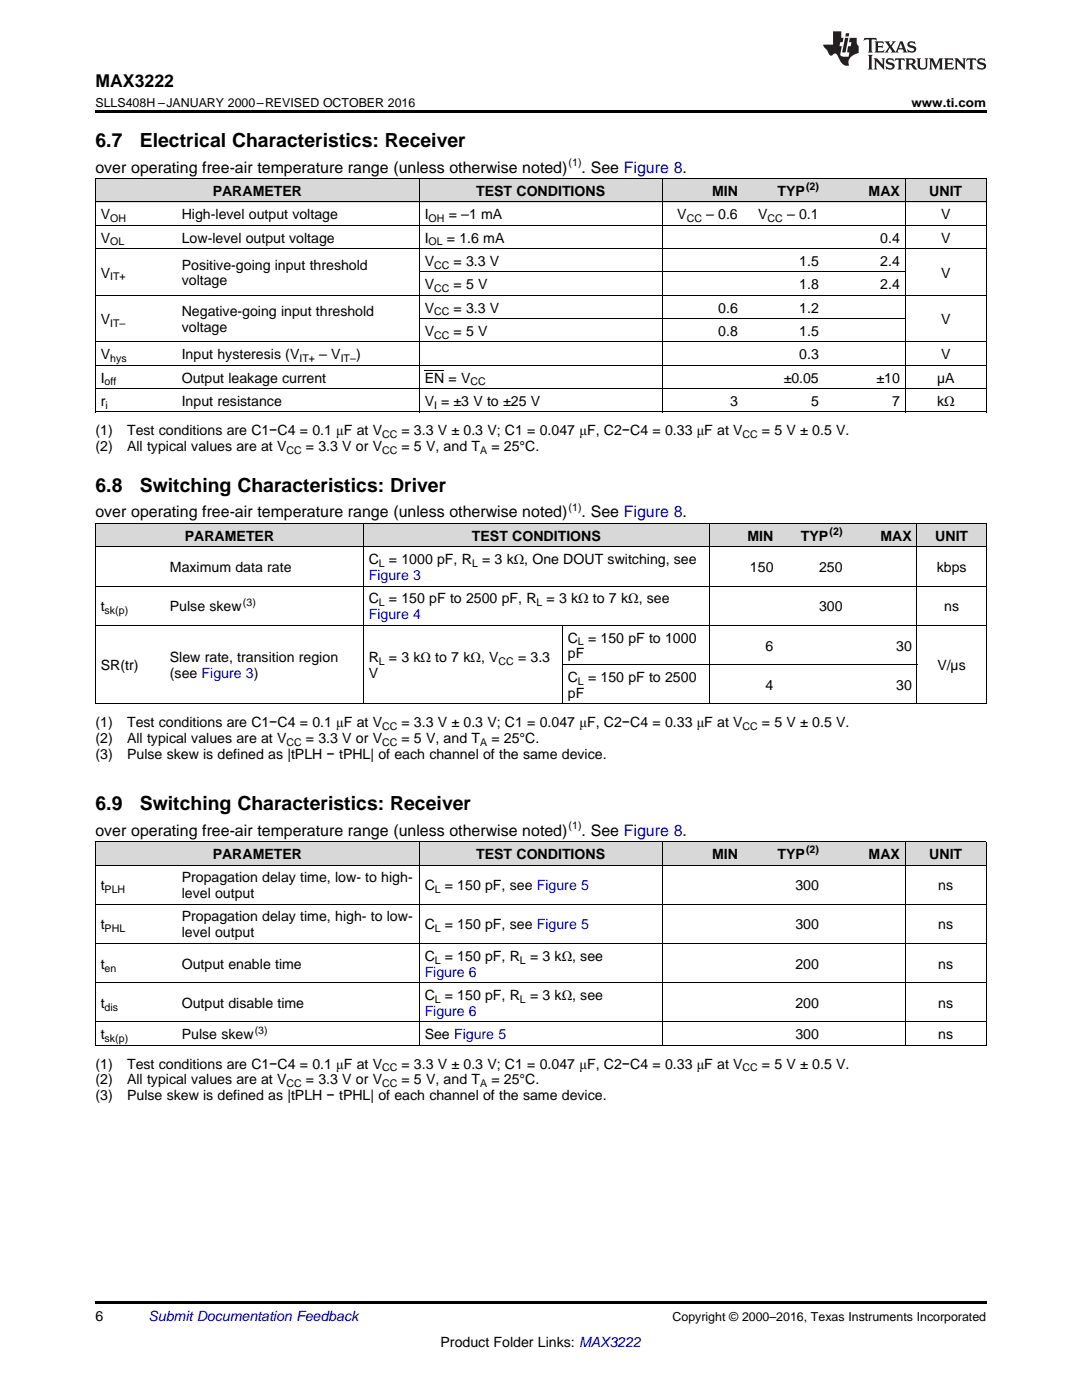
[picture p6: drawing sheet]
<svg xmlns="http://www.w3.org/2000/svg" width="216mm" height="279mm" viewBox="0 0 216 279" stroke-linecap="round" stroke-linejoin="round" font-family="sans-serif">
<defs><g id="words">
<g font-size="3.9">
<text x="19" y="29.3">6.7</text>
<text x="27.9" y="29.3">Electrical Characteristics: Receiver</text>
<text x="19" y="98.1">6.8</text>
<text x="27.9" y="98.1">Switching Characteristics: Driver</text>
<text x="19" y="161.6">6.9</text>
<text x="27.9" y="161.6">Switching Characteristics: Receiver</text>
</g>
<text font-size="3.5" x="19" y="17.3">MAX3222</text>
<g font-size="3.2">
<text x="19" y="34.4">over operating free-air temperature range (unless otherwise noted)</text>
<text x="116.1" y="34.4">. See Figure 8.</text>
<text x="19" y="103.3">over operating free-air temperature range (unless otherwise noted)</text>
<text x="116.1" y="103.3">. See Figure 8.</text>
<text x="19" y="166.8">over operating free-air temperature range (unless otherwise noted)</text>
<text x="116.1" y="166.8">. See Figure 8.</text>
</g>
<g font-size="2.8">
<text x="42.4" y="39.1">PARAMETER</text>
<text x="95" y="39.1">TEST CONDITIONS</text>
<text x="142.1" y="39.1">MIN</text>
<text x="155.1" y="39.1">TYP</text>
<text x="173.3" y="39.1">MAX</text>
<text x="185.4" y="39.1">UNIT</text>
<text x="20.1" y="43.7">V</text>
<text x="36.3" y="43.7">High-level output voltage</text>
<text x="84.7" y="43.7">I</text>
<text x="89.5" y="43.7">= –1 mA</text>
<text x="135.1" y="43.7">V</text>
<text x="140.9" y="43.7">– 0.6</text>
<text x="151.3" y="43.7">V</text>
<text x="157.1" y="43.7">– 0.1</text>
<text x="187.8" y="43.7">V</text>
<text x="20.1" y="48.4">V</text>
<text x="36.3" y="48.4">Low-level output voltage</text>
<text x="36.3" y="53.8">Positive-going input threshold</text>
<text x="84.7" y="48.4">I</text>
<text x="84.7" y="53.1">V</text>
<text x="89.2" y="48.4">= 1.6 mA</text>
<text x="90.5" y="53.1">= 3.3 V</text>
<text x="159.5" y="53.1">1.5</text>
<text x="175.6" y="48.4">0.4</text>
<text x="175.6" y="53.1">2.4</text>
<text x="187.8" y="48.4">V</text>
<text x="20.1" y="55.4">V</text>
<text x="36.3" y="57">voltage</text>
<text x="84.7" y="57.7">V</text>
<text x="90.5" y="57.7">= 5 V</text>
<text x="159.5" y="57.7">1.8</text>
<text x="175.6" y="57.7">2.4</text>
<text x="187.8" y="55.4">V</text>
<text x="20.1" y="64.7">V</text>
<text x="36.3" y="63.1">Negative-going input threshold</text>
<text x="84.7" y="62.4">V</text>
<text x="90.5" y="62.4">= 3.3 V</text>
<text x="143.3" y="62.4">0.6</text>
<text x="159.5" y="62.4">1.2</text>
<text x="187.8" y="64.7">V</text>
<text x="20.1" y="71.7">V</text>
<text x="36.3" y="66.3">voltage</text>
<text x="36.3" y="71.7">Input hysteresis (V</text>
<text x="63.7" y="71.7">– V</text>
<text x="71" y="71.7">)</text>
<text x="84.7" y="67">V</text>
<text x="90.5" y="67">= 5 V</text>
<text x="143.3" y="67">0.8</text>
<text x="159.5" y="67">1.5</text>
<text x="159.5" y="71.7">0.3</text>
<text x="187.8" y="71.7">V</text>
<text x="20.1" y="76.3">I</text>
<text x="36.3" y="76.3">Output leakage current</text>
<text x="84.7" y="76.3">EN = V</text>
<text x="156.4" y="76.3">±0.05</text>
<text x="174.9" y="76.3">±10</text>
<text x="187" y="76.3">µA</text>
<text x="20.1" y="81">r</text>
<text x="36.3" y="81">Input resistance</text>
<text x="84.7" y="81">V = ±3 V to ±25 V</text>
<text x="145.7" y="81">3</text>
<text x="161.9" y="81">5</text>
<text x="178" y="81">7</text>
<text x="187" y="81">kΩ</text>
<text x="19" y="86.9">(1)</text>
<text x="25.4" y="86.9">Test conditions are C1−C4 = 0.1 μF at V</text>
<text x="80.1" y="86.9">= 3.3 V ± 0.3 V; C1 = 0.047 μF, C2−C4 = 0.33 μF at V</text>
<text x="152" y="86.9">= 5 V ± 0.5 V.</text>
<text x="19" y="90">(2)</text>
<text x="25.4" y="90">All typical values are at V</text>
<text x="61" y="90">= 3.3 V or V</text>
<text x="80.1" y="90">= 5 V, and T</text>
<text x="98.1" y="90">= 25°C.</text>
<text x="36.9" y="107.9">PARAMETER</text>
<text x="94.2" y="107.9">TEST CONDITIONS</text>
<text x="149.2" y="107.9">MIN</text>
<text x="159.8" y="107.9">TYP</text>
<text x="175.7" y="107.9">MAX</text>
<text x="186.6" y="107.9">UNIT</text>
<text x="73.6" y="112.6">C</text>
<text x="77.6" y="112.6">= 1000 pF, R</text>
<text x="96.2" y="112.6">= 3 kΩ, One DOUT switching, see</text>
<text x="33.9" y="114.2">Maximum data rate</text>
<text x="149.6" y="114.2">150</text>
<text x="163.4" y="114.2">250</text>
<text x="186.9" y="114.2">kbps</text>
<text x="20.1" y="122">t</text>
<text x="33.9" y="122">Pulse skew</text>
<text x="73.6" y="120.4">C</text>
<text x="77.6" y="120.4">= 150 pF to 2500 pF, R</text>
<text x="109.1" y="120.4">= 3 kΩ to 7 kΩ, see</text>
<text x="163.4" y="122">300</text>
<text x="188.4" y="122">ns</text>
<text x="113.3" y="128.2">C</text>
<text x="113.3" y="131.4">pF</text>
<text x="117.3" y="128.2">= 150 pF to 1000</text>
<text x="152.8" y="129.8">6</text>
<text x="178.8" y="129.8">30</text>
<text x="20.1" y="133.7">SR(tr)</text>
<text x="33.9" y="132.2">Slew rate, transition region</text>
<text x="33.9" y="135.3">(see Figure 3)</text>
<text x="73.6" y="132.2">R</text>
<text x="73.6" y="135.3">V</text>
<text x="77.6" y="132.2">= 3 kΩ to 7 kΩ, V</text>
<text x="103.4" y="132.2">= 3.3</text>
<text x="113.3" y="136.1">C</text>
<text x="117.3" y="136.1">= 150 pF to 2500</text>
<text x="152.8" y="137.7">4</text>
<text x="178.8" y="137.7">30</text>
<text x="187" y="133.7">V/µs</text>
<text x="113.3" y="139.2">pF</text>
<text x="19" y="145.1">(1)</text>
<text x="19" y="148.3">(2)</text>
<text x="25.4" y="145.1">Test conditions are C1−C4 = 0.1 μF at V</text>
<text x="25.4" y="148.3">All typical values are at V</text>
<text x="61" y="148.3">= 3.3 V or V</text>
<text x="80.1" y="145.1">= 3.3 V ± 0.3 V; C1 = 0.047 μF, C2−C4 = 0.33 μF at V</text>
<text x="80.1" y="148.3">= 5 V, and T</text>
<text x="98.1" y="148.3">= 25°C.</text>
<text x="152" y="145.1">= 5 V ± 0.5 V.</text>
<text x="19" y="151.4">(3)</text>
<text x="25.4" y="151.4">Pulse skew is defined as |tPLH − tPHL| of each channel of the same device.</text>
<text x="42.4" y="171.4">PARAMETER</text>
<text x="95" y="171.4">TEST CONDITIONS</text>
<text x="142.1" y="171.4">MIN</text>
<text x="155.1" y="171.4">TYP</text>
<text x="173.3" y="171.4">MAX</text>
<text x="185.4" y="171.4">UNIT</text>
<text x="20.1" y="177.7">t</text>
<text x="36.3" y="176.1">Propagation delay time, low- to high-</text>
<text x="36.3" y="179.2">level output</text>
<text x="84.7" y="177.7">C</text>
<text x="88.8" y="177.7">= 150 pF, see Figure 5</text>
<text x="158.7" y="177.7">300</text>
<text x="187.2" y="177.7">ns</text>
<text x="20.1" y="185.5">t</text>
<text x="36.3" y="183.9">Propagation delay time, high- to low-</text>
<text x="84.7" y="185.5">C</text>
<text x="88.8" y="185.5">= 150 pF, see Figure 5</text>
<text x="158.7" y="185.5">300</text>
<text x="187.2" y="185.5">ns</text>
<text x="36.3" y="187.1">level output</text>
<text x="84.7" y="191.7">C</text>
<text x="88.8" y="191.7">= 150 pF, R</text>
<text x="105.8" y="191.7">= 3 kΩ, see</text>
<text x="20.1" y="193.3">t</text>
<text x="36.3" y="193.3">Output enable time</text>
<text x="158.7" y="193.3">200</text>
<text x="187.2" y="193.3">ns</text>
<text x="20.1" y="201.2">t</text>
<text x="36.3" y="201.2">Output disable time</text>
<text x="84.7" y="199.6">C</text>
<text x="88.8" y="199.6">= 150 pF, R</text>
<text x="105.8" y="199.6">= 3 kΩ, see</text>
<text x="158.7" y="201.2">200</text>
<text x="187.2" y="201.2">ns</text>
<text x="20.1" y="207.4">t</text>
<text x="36.3" y="207.4">Pulse skew</text>
<text x="84.7" y="207.4">See Figure 5</text>
<text x="158.7" y="207.4">300</text>
<text x="187.2" y="207.4">ns</text>
<text x="19" y="213.3">(1)</text>
<text x="25.4" y="213.3">Test conditions are C1−C4 = 0.1 μF at V</text>
<text x="80.1" y="213.3">= 3.3 V ± 0.3 V; C1 = 0.047 μF, C2−C4 = 0.33 μF at V</text>
<text x="152" y="213.3">= 5 V ± 0.5 V.</text>
<text x="19" y="216.4">(2)</text>
<text x="19" y="219.6">(3)</text>
<text x="25.4" y="216.4">All typical values are at V</text>
<text x="25.4" y="219.6">Pulse skew is defined as |tPLH − tPHL| of each channel of the same device.</text>
<text x="61" y="216.4">= 3.3 V or V</text>
<text x="80.1" y="216.4">= 5 V, and T</text>
<text x="98.1" y="216.4">= 25°C.</text>
<text x="19" y="263.6">6</text>
<text x="87.9" y="268.9">Product Folder Links: MAX3222</text>
</g>
<g font-size="2.8" fill="#00f">
<text x="73.6" y="115.7">Figure 3</text>
<text x="73.6" y="123.6">Figure 4</text>
<text x="84.7" y="194.9">Figure 6</text>
<text x="84.7" y="202.7">Figure 6</text>
</g>
<text font-size="2.8" fill="#0000c8" x="29.6" y="263.6">Submit Documentation Feedback</text>
<g font-size="2.5">
<text x="19" y="21.4">SLLS408H –JANUARY 2000–REVISED OCTOBER 2016</text>
<text x="181.9" y="21.4">www.ti.com</text>
<text x="134.2" y="263.6">Copyright © 2000–2016, Texas Instruments Incorporated</text>
</g>
<g font-size="2.1">
<text x="113.5" y="33.2">(1)</text>
<text x="160.8" y="38">(2)</text>
<text x="22" y="44.3">OH</text>
<text x="85.5" y="44.3">OH</text>
<text x="137" y="44.3">CC</text>
<text x="153.2" y="44.3">CC</text>
<text x="22" y="49">OL</text>
<text x="85.5" y="49">OL</text>
<text x="86.6" y="53.6">CC</text>
<text x="22" y="56">IT+</text>
<text x="86.6" y="58.3">CC</text>
<text x="22" y="65.3">IT–</text>
<text x="86.6" y="62.9">CC</text>
<text x="86.6" y="67.6">CC</text>
<text x="20.9" y="76.9">off</text>
<text x="22" y="72.2">hys</text>
<text x="59.8" y="72.2">IT+</text>
<text x="68" y="72.2">IT–</text>
<text x="93.9" y="76.9">CC</text>
<text x="21" y="81.6">i</text>
<text x="86.6" y="81.6">I</text>
<text x="76.2" y="87.4">CC</text>
<text x="148.2" y="87.4">CC</text>
<text x="57.1" y="90.6">CC</text>
<text x="76.2" y="90.6">CC</text>
<text x="95.8" y="90.6">A</text>
<text x="113.5" y="102">(1)</text>
<text x="165.5" y="106.8">(2)</text>
<text x="75.6" y="113.1">L</text>
<text x="94.2" y="113.1">L</text>
<text x="20.9" y="122.6">sk(p)</text>
<text x="48.5" y="120.9">(3)</text>
<text x="75.6" y="121">L</text>
<text x="107.1" y="121">L</text>
<text x="115.3" y="128.8">L</text>
<text x="75.6" y="132.7">L</text>
<text x="99.5" y="132.7">CC</text>
<text x="115.3" y="136.6">L</text>
<text x="57.1" y="148.8">CC</text>
<text x="76.2" y="145.7">CC</text>
<text x="76.2" y="148.8">CC</text>
<text x="95.8" y="148.8">A</text>
<text x="148.2" y="145.7">CC</text>
<text x="113.5" y="165.5">(1)</text>
<text x="160.8" y="170.3">(2)</text>
<text x="20.9" y="178.2">PLH</text>
<text x="86.7" y="178.2">L</text>
<text x="20.9" y="186.1">PHL</text>
<text x="86.7" y="186.1">L</text>
<text x="20.9" y="193.9">en</text>
<text x="86.7" y="192.3">L</text>
<text x="103.7" y="192.3">L</text>
<text x="20.9" y="201.7">dis</text>
<text x="86.7" y="200.1">L</text>
<text x="103.7" y="200.1">L</text>
<text x="20.9" y="208">sk(p)</text>
<text x="50.8" y="206.3">(3)</text>
<text x="76.2" y="213.8">CC</text>
<text x="148.2" y="213.8">CC</text>
<text x="57.1" y="217">CC</text>
<text x="76.2" y="217">CC</text>
<text x="95.8" y="217">A</text>
</g>
</g></defs>
<g fill="#d8d8d8">
<path d="M19 168h16.2v4.7h-16.2z"/>
<path d="M35.2 168h48.5v4.7h-48.5z"/>
<path d="M83.7 168h48.5v4.7h-48.5z"/>
<path d="M132.2 168h16.1v4.7h-16.1z"/>
<path d="M148.3 168h16.2v4.7h-16.2z"/>
<path d="M164.5 168h16.2v4.7h-16.2z"/>
<path d="M180.7 168h16.1v4.7h-16.1z"/>
<path d="M19 104.5h13.8v4.7h-13.8z"/>
<path d="M32.8 104.5h39.7v4.7h-39.7z"/>
<path d="M72.5 104.5h39.8v4.7h-39.8z"/>
<path d="M112.3 104.5h29.3v4.7h-29.3z"/>
<path d="M141.6 104.5h13.8v4.7h-13.8z"/>
<path d="M155.4 104.5h13.8v4.7h-13.8z"/>
<path d="M169.2 104.5h13.8v4.7h-13.8z"/>
<path d="M183 104.5h13.8v4.7h-13.8z"/>
<path d="M19 35.7h16.2v4.7h-16.2z"/>
<path d="M35.2 35.7h48.5v4.7h-48.5z"/>
<path d="M83.7 35.7h48.5v4.7h-48.5z"/>
<path d="M132.2 35.7h16.1v4.7h-16.1z"/>
<path d="M148.3 35.7h16.2v4.7h-16.2z"/>
<path d="M164.5 35.7h16.2v4.7h-16.2z"/>
<path d="M180.7 35.7h16.1v4.7h-16.1z"/>
</g>
<g fill="#000">
<path d="M19 22h177.8v.5h-177.8zM19 82.2l.2 .1zM83.6 82.2l.1 .1zM132.1 82.2l.1 .1zM180.6 82.2l.1 .1zM196.7 82.2l.1 .1zM19 140.5h.2zM72.4 140.5h.1zM112.1 140.5h.2zM141.5 140.5h.1zM182.9 140.5h.1zM196.7 140.5h.1z"/>
<path d="M19 259.7h177.8v.5h-177.8z"/>
</g>
<g fill="none" stroke="#000" stroke-width=".2">
<path d="M19 35.6h177.8M19.1 35.7v46.6M83.6 35.7v46.6M132.1 35.7v46.6M180.6 35.7v46.6M196.8 35.7v46.6M19 58.9h177.8M19 49.6h177.8M19 45h177.8M19 40.3h177.8M83.7 54.3h97M19 77.6h177.8"/>
<path d="M19 72.9h177.8M19 68.2h177.8M83.7 63.6h97M19 82.2h177.8M19 117h177.8M19 109.1h177.8M19 104.5h177.8M19.1 104.5v36M72.5 104.5v36M141.6 104.5v36M183 104.5v36M196.8 104.5v36"/>
<path d="M19 124.8h177.8M112.2 124.8v15.7M112.3 132.6h70.7M19 140.5h177.8M19 172.6h177.8M19 168h177.8M19.1 168v40.7M83.6 168v40.7M132.1 168v40.7M180.6 168v40.7M196.8 168v40.7M19 196.1h177.8"/>
<path d="M19 188.3h177.8M19 180.5h177.8M19 208.6h177.8M19 204h177.8"/>
</g>
<g fill="#231f20">
<path d="M172.5 7.6l-.1 .5 .4-.2h.6v.1v2.1l-.2 .4h.9l-.2-.4v-2.1l.1-.1h.5l.5 .2-.2-.5zM174.5 8.3l.2 .3v1.5l-.2 .4h1.8l.2-.6a1.04 1.04 0 0 1-1.3 .2v-.7h.6l.3 .2v-.6l-.3 .2h-.6v-.6l.8-.1 .4 .3-.2-.5zM176.5 8.3l.9 1.1-.9 1.1h.8l-.2-.2 .4-.7 .5 .7-.2 .2h1.5l-.2-.2 .2-.4h.9l.1 .4-.2 .2h1l-.3-.3-.7-1.9h-.5l-.9 2-.8-1 .9-1h-.8l.1 .3-.4 .5-.3-.6 .1-.2zM179.7 8.6l.4 1h-.7zM181.3 8.4a.63 .63 0 0 0-.2 .7 .63 .63 0 0 0 .6 .4l.6 .2 .1 .2a.75 .75 0 0 1-.7 .4 .75 .75 0 0 1-.6-.5l.1 .7 .1-.1a1.11 1.11 0 0 0 1.5-.6 1.13 1.13 0 0 0-1.2-.8l-.1-.4a1.04 1.04 0 0 1 1.2 .2l-.2-.5-.2 .1-.4-.2zM173.2 10.9l.2 .4v2.2l-.2 .4h1l-.3-.4v-2.2l.3-.4zM174.3 11.6l.3 .4v1.5l-.3 .4h.8l-.2-.4v-1.3l1.5 1.7v-1.9l.2-.4h-.7l.2 .4v.9l-1.1-1.3zM177 11.8a.62 .62 0 0 0-.2 .7 .62 .62 0 0 0 .6 .4l.6 .1 .1 .3a.76 .76 0 0 1-.7 .3 .76 .76 0 0 1-.7-.4l.2 .7 .1-.1a1.11 1.11 0 0 0 1.5-.6 1.13 1.13 0 0 0-1.2-.8l-.1-.4a1.04 1.04 0 0 1 1.2 .2l-.2-.6-.2 .1-.5-.1zM178.7 11.6l-.2 .6a.61 .61 0 0 1 .8-.3v1.6l-.2 .4h.9l-.2-.4v-1.6a.63 .63 0 0 1 .7 .3l-.1-.6zM180.6 11.6l.3 .4v1.5l-.3 .4h1l-.2-.2-.1-.8 .6 .2a.76 .76 0 0 0 1.2 .7l-1-1a.58 .58 0 0 0 .6-.5 .58 .58 0 0 0-.5-.6zM181.4 11.9h.1a.45 .45 0 0 1 .5 .1 .45 .45 0 0 1 .1 .5l-.8 .2zM182.9 11.6l.2 .2a2.17 2.17 0 0 0 .3 1.9 .99 .99 0 0 0 1.6-.6v-1.1l.2-.4h-.7l.2 .2a1.92 1.92 0 0 1-.2 1.8 .6 .6 0 0 1-.9-.5v-1.1l.2-.4zM185.4 11.6l.2 .4v1.5l-.2 .4h.7l-.2-.4v-1.4l.8 1.8 .8-1.8v1.4l-.2 .4h.9l-.2-.4v-1.5l.2-.4h-.8l-.6 1.5-.6-1.5zM188.4 11.6l.2 .4v1.5l-.2 .4h1.8l.1-.6a1.04 1.04 0 0 1-1.2 .1v-.6h.5l.4 .2v-.6l-.4 .2h-.5v-.7h.8l.3 .3-.1-.6zM190.5 11.6l.2 .4v1.5l-.2 .4h.7l-.2-.4v-1.3l1.5 1.7v-1.9l.2-.4h-.7l.2 .4v.9l-1.1-1.3zM192.9 11.6l-.1 .6a.61 .61 0 0 1 .7-.3l.1 1.6-.3 .4h1l-.3-.4 .1-1.6a.63 .63 0 0 1 .7 .3l-.1-.6zM195.2 11.8a.62 .62 0 0 0-.2 .7 .62 .62 0 0 0 .6 .4l.6 .1 .1 .3a.76 .76 0 0 1-.7 .3 .76 .76 0 0 1-.6-.4l.1 .7 .1-.1a1.11 1.11 0 0 0 1.6-.6 1.13 1.13 0 0 0-1.3-.8l-.1-.4a1.04 1.04 0 0 1 1.2 .2l-.1-.6-.2 .1-.5-.1z"/>
<path d="M166.2 6.3v2.6h-1.9v.4l.8 .9a.91 .91 0 0 0 1 .8 .56 .56 0 0 1 .5-.3 .56 .56 0 0 1 .5 .3l.4 .8a1.53 1.53 0 0 0 1.9 1.2 1.54 1.54 0 0 1 1-2.1l.9-.3v-1.4a1.52 1.52 0 0 1-.4-1.6h-1.3l-.2 .8h.5l-.2 .8h-.5l-.1 1v.2l.4 .1-.2 .8a1.93 1.93 0 0 1-1.6-.3l.3-1.8h-.5l.2-.8h.4l.2-.8h-.4v-1.3zM168.6 7.6l-.6 2.9h.7l.6-2.9zM168.8 6.6l-.1 .7h.6l.2-.7z"/>
</g>
<path d="M84.7 73.9h4" fill="none" stroke="#000" stroke-width=".2"/>
<use href="#words"/>
</svg>
